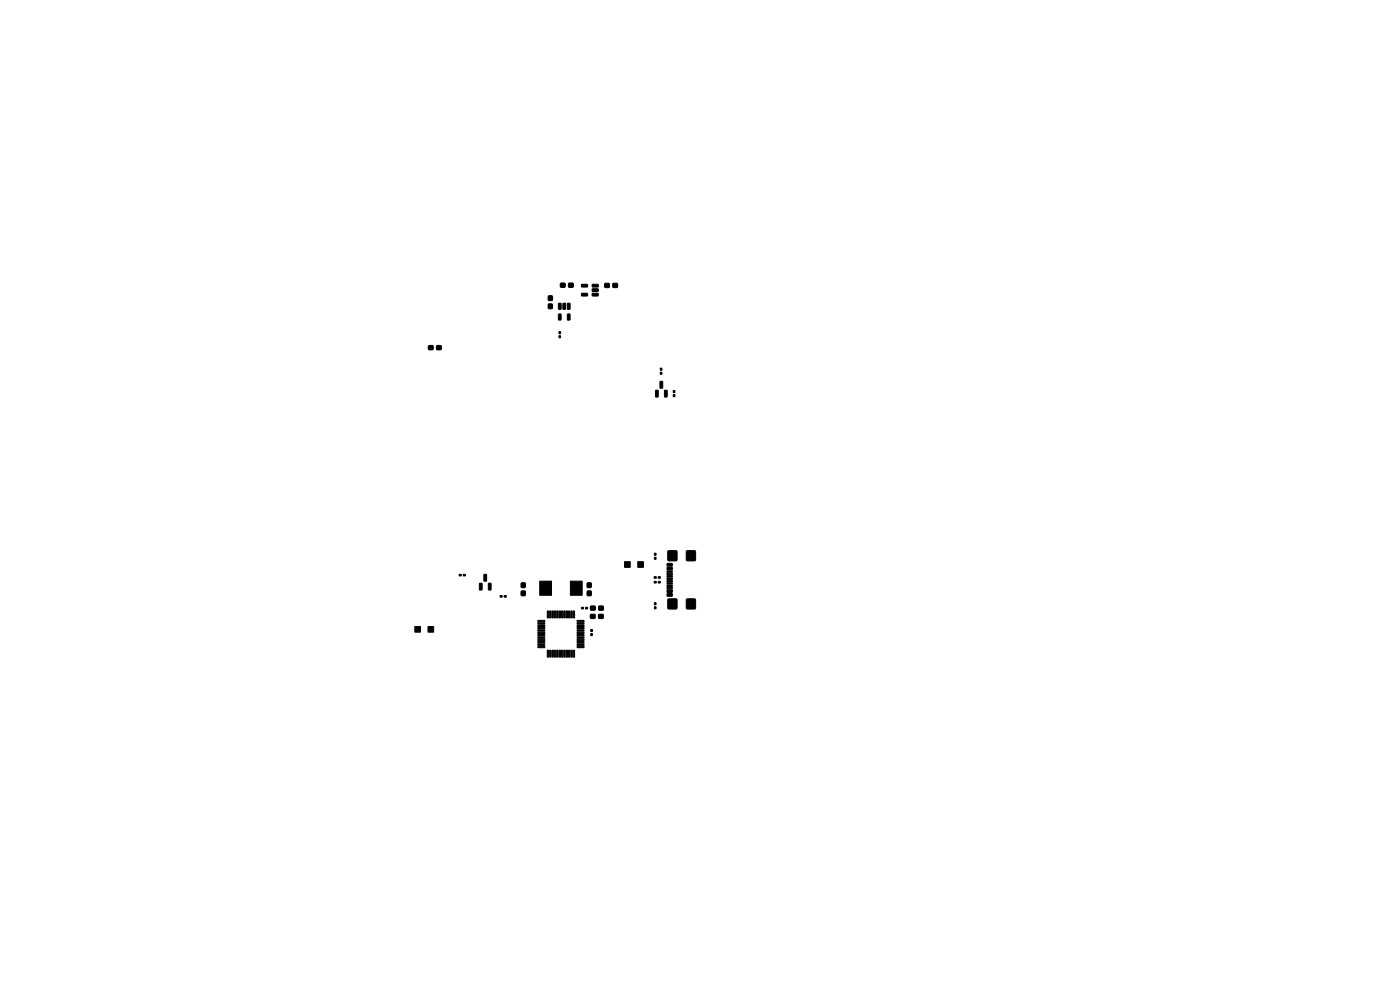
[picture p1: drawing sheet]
<svg xmlns="http://www.w3.org/2000/svg" width="297mm" height="210mm" viewBox="0 0 297 210" stroke-linecap="round" stroke-linejoin="round" font-family="sans-serif">
<g fill="#000" stroke="#000" stroke-width=".21">
<path d="M90.9 73.3h1v.9h-1zM92.6 73.3h1v.9h-1zM116.3 64.5h.9v.9h-.9zM116.3 62.8h.9v.9h-.9zM118.6 70.4h.3v.4h-.3zM118.6 71.2h.3v.4h-.3zM118.5 64.4h.5v1.2l-.5-.1zM118.5 66.6l.5 .1v1.2l-.5-.1zM119.4 64.4h.6l-.1 1.2-.5-.1zM118.9 60.1h1v.8h-1zM120.4 64.4h.5v1.2l-.5-.1zM120.4 66.6l.5 .1v1.2l-.5-.1z"/>
<path d="M120.6 60.1h1v.8h-1zM123.4 62.2h1.2l.1 .5-1.3 .1zM123.4 60.3h1.2l.1 .5-1.3 .1zM125.7 60.3h1.1l.1 .5-1.2 .1zM125.7 61.3h1.1l.1 .5h-1.2zM125.7 62.2h1.1l.1 .5-1.2 .1zM128.3 60.1h.9v.9h-.9zM130 60.1h1v.9h-1zM140.1 78.1h.3v.4h-.3zM140.1 79h.3v.4h-.3zM139.1 82.8l.5 .1v1.3l-.5-.1zM140 80.9l.6 .1-.1 1.4-.5-.1z"/>
<path d="M141 82.8l.5 .1v1.3l-.5-.1zM142.8 82.9h.4v.4h-.4zM142.8 83.7h.4v.4h-.4zM138.8 117.4h.4v.4h-.4zM138.8 118.2h.4v.4h-.4zM141.5 119.5h1.1v.5l-1 .1zM141.7 116.9h1.9v2h-1.9zM145.6 116.9h1.9v2h-1.9zM88 132.9h1.2v1.2h-1.2zM90.8 132.9h1.2v1.2h-1.2zM97.4 121.8h.4v.4h-.4zM98.3 121.8h.4v.4h-.4z"/>
<path d="M101.7 123.7l.6 .1-.1 1.4-.5-.1zM102.7 121.9h.5l-.1 1.4-.5-.1zM103.6 123.7l.6 .1-.1 1.4-.5-.1zM106.1 126.3h.4v.4h-.4zM107 126.3h.4v.4h-.4zM110.6 125.4h.8v.9h-.8zM110.6 123.7h.8v.9h-.8zM114.5 123.3h2.5v3h-2.5zM114.1 137.1h1.4l.1 .2-1.4 .1zM114.1 136.6h1.4l.1 .2-1.4 .1zM114.1 136.1h1.4l.1 .2-1.4 .1zM114.1 135.6h1.4l.1 .2-1.4 .1z"/>
<path d="M114.1 135.1h1.4l.1 .2-1.4 .1zM114.1 134.6h1.4l.1 .2-1.4 .1zM114.1 134.1h1.4l.1 .2-1.4 .1zM114.1 133.6h1.4l.1 .2-1.4 .1zM114.1 133.1h1.4l.1 .2-1.4 .1zM114.1 132.6h1.4l.1 .2-1.4 .1zM114.1 132.1h1.4l.1 .2-1.4 .1zM114.1 131.6h1.4l.1 .2-1.4 .1zM116.1 137.9l.3 .1-.1 1.4-.2-.1zM116.1 129.6l.3 .1-.1 1.4-.2-.1zM116.6 137.9l.3 .1-.1 1.4-.2-.1zM116.6 129.6l.3 .1-.1 1.4-.2-.1z"/>
<path d="M117.1 137.9l.3 .1-.1 1.4-.2-.1zM117.1 129.6l.3 .1-.1 1.4-.2-.1zM117.6 137.9l.3 .1-.1 1.4-.2-.1zM117.6 129.6l.3 .1-.1 1.4-.2-.1zM118.1 137.9l.3 .1-.1 1.4-.2-.1zM118.1 129.6l.3 .1-.1 1.4-.2-.1zM118.6 137.9l.3 .1-.1 1.4-.2-.1zM118.6 129.6l.3 .1-.1 1.4-.2-.1zM119.1 137.9l.3 .1-.1 1.4-.2-.1zM119.1 129.6l.3 .1-.1 1.4-.2-.1zM119.6 137.9l.3 .1-.1 1.4-.2-.1zM119.6 129.6l.3 .1-.1 1.4-.2-.1z"/>
<path d="M120.1 137.9l.3 .1-.1 1.4-.2-.1zM120.1 129.6l.3 .1-.1 1.4-.2-.1zM120.6 137.9l.3 .1-.1 1.4-.2-.1zM120.6 129.6l.3 .1-.1 1.4-.2-.1zM121 123.3h2.5v3h-2.5zM121.1 137.9l.3 .1-.1 1.4-.2-.1zM121.1 129.6l.3 .1-.1 1.4-.2-.1zM121.6 137.9l.3 .1-.1 1.4-.2-.1zM121.6 129.6l.3 .1-.1 1.4-.2-.1zM123.4 128.8h.4v.4h-.4zM122.4 131.6h1.4l.1 .2-1.4 .1zM122.4 132.1h1.4l.1 .2-1.4 .1z"/>
<path d="M122.4 132.6h1.4l.1 .2-1.4 .1zM122.4 133.1h1.4l.1 .2-1.4 .1zM122.4 133.6h1.4l.1 .2-1.4 .1zM122.4 134.1h1.4l.1 .2-1.4 .1zM122.4 134.6h1.4l.1 .2-1.4 .1zM122.4 135.1h1.4l.1 .2-1.4 .1zM122.4 135.6h1.4l.1 .2-1.4 .1zM122.4 136.1h1.4l.1 .2-1.4 .1zM122.4 136.6h1.4l.1 .2-1.4 .1zM122.4 137.1h1.4l.1 .2-1.4 .1zM124.2 128.8h.4v.4h-.4zM124.6 125.4h.8v.9h-.8z"/>
<path d="M124.6 123.7h.8v.9h-.8zM125.3 133.5h.4v.5h-.4zM125.3 134.4h.4v.4h-.4zM125.3 130.3h.9v.9h-.9zM125.3 128.6h.9v.8h-.9zM127 130.3h.9v.9h-.9zM127 128.6h1v.8h-1zM132.5 119.1h1.2v1.3h-1.2zM135.3 119.1h1.2v1.3h-1.2zM138.8 123.3h.4v.4h-.4zM138.8 122.3h.4v.4h-.4zM138.8 128.7h.4v.4h-.4z"/>
<path d="M138.8 127.9h.4v.4h-.4zM139.7 123.3h.4v.4h-.4zM139.7 122.3h.4v.4h-.4zM141.5 120.3h1.1v.5l-1 .1zM141.5 125.9h1.1v.5l-1 .1zM141.5 125.1h1.1v.5l-1 .1zM141.5 121.6h1.1v.2l-1 .1zM141.5 122.6h1.1v.2l-1 .1zM141.5 123.1h1.1v.2l-1 .1zM141.5 124.1h1.1v.2l-1 .1zM141.5 124.6h1.1v.2l-1 .1zM141.5 123.6h1.1v.2l-1 .1z"/>
<path d="M141.5 122.1h1.1v.2l-1 .1zM141.5 121.1h1.1v.2l-1 .1zM141.7 127.1h1.9v2h-1.9zM145.6 127.1h1.9v2h-1.9z"/>
</g>
</svg>
